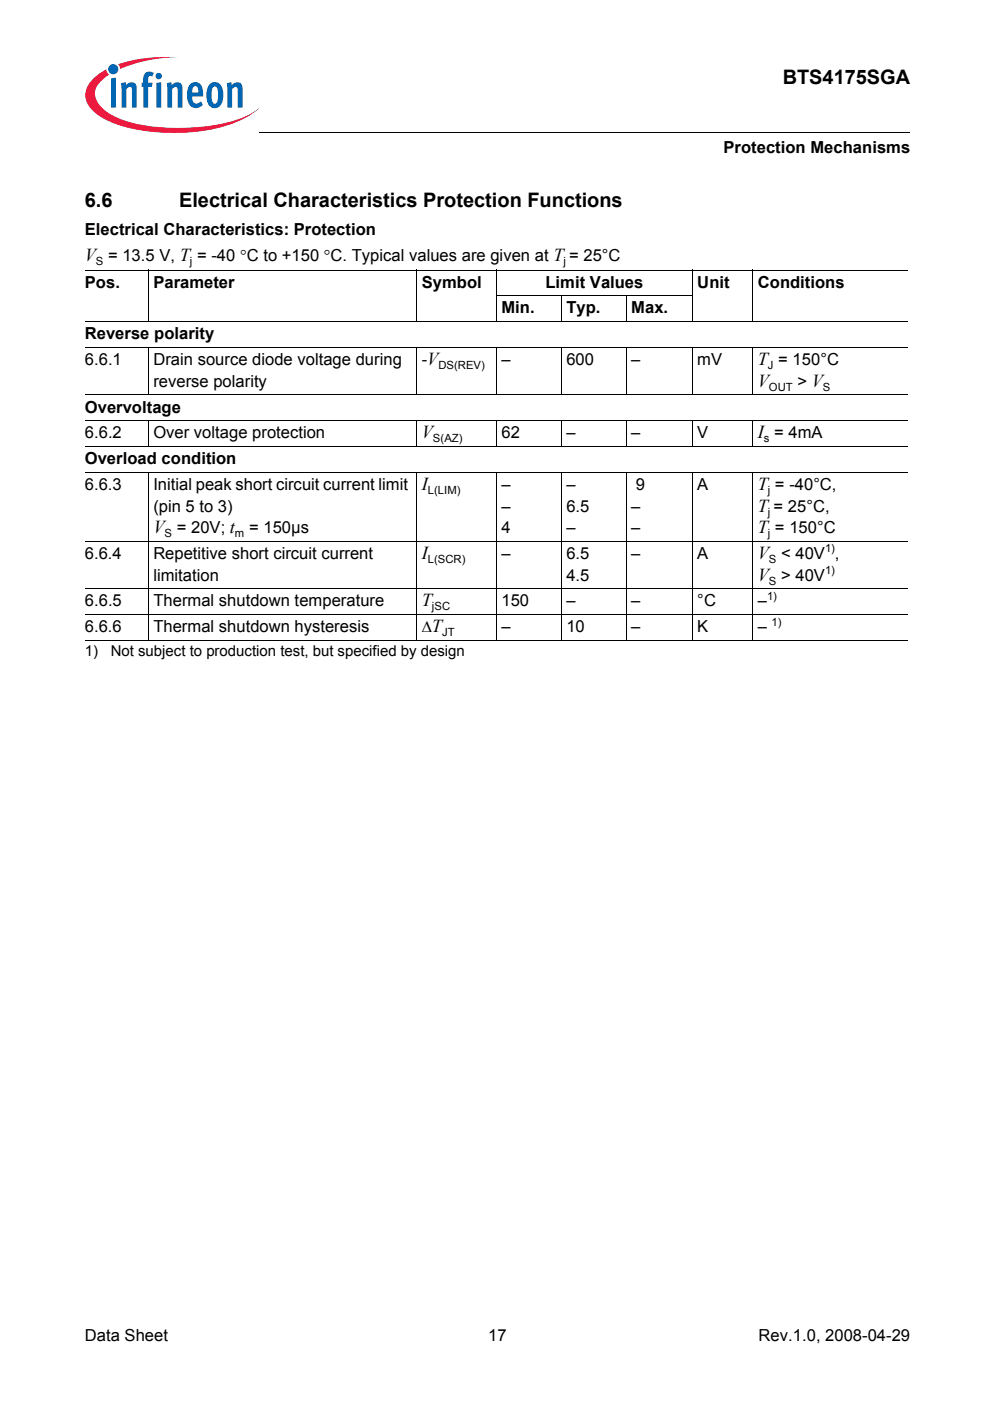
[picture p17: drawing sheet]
<svg xmlns="http://www.w3.org/2000/svg" width="210mm" height="297mm" viewBox="0 0 210 297" stroke-linecap="round" stroke-linejoin="round" font-family="sans-serif">
<defs><g id="words">
<g font-size="4.2">
<text x="165.9" y="17.8">BTS4175SGA</text>
<text x="18" y="43.8">6.6</text>
<text x="38" y="43.8">Electrical Characteristics Protection Functions</text>
</g>
<g font-size="3.9">
<text x="18" y="55.4">V = 13.5 V, T = -40 °C to +150 °C. Typical values are given at T = 25°C</text>
<text x="160.7" y="77.4">T = 150°C</text>
<text x="160.7" y="82">V</text>
<text x="89.4" y="92.9">V</text>
<text x="160.7" y="92.9">I = 4mA</text>
<text x="89.4" y="103.9">I</text>
<text x="160.7" y="103.9">T = -40°C,</text>
<text x="32.5" y="113">V = 20V; t</text>
<text x="160.7" y="108.5">T = 25°C,</text>
<text x="160.7" y="113">T = 150°C</text>
<text x="89.4" y="118.5">I</text>
<text x="160.7" y="118.5">V &lt; 40V ,</text>
<text x="160.7" y="123.1">V &gt; 40V</text>
<text x="89.4" y="128.6">T</text>
</g>
<g font-size="3.5">
<text x="153.4" y="32.5">Protection Mechanisms</text>
<text x="18" y="49.7">Electrical Characteristics: Protection</text>
<text x="18" y="61">Pos.</text>
<text x="32.5" y="61">Parameter</text>
<text x="89.4" y="61">Symbol</text>
<text x="115.7" y="61">Limit Values</text>
<text x="147.9" y="61">Unit</text>
<text x="160.7" y="61">Conditions</text>
<text x="18" y="71.9">Reverse polarity</text>
<text x="106.3" y="66.5">Min.</text>
<text x="120.1" y="66.5">Typ.</text>
<text x="133.8" y="66.5">Max.</text>
<text x="18" y="77.4">6.6.1</text>
<text x="32.5" y="77.4">Drain source diode voltage during</text>
<text x="89.4" y="77.4">-V</text>
<text x="106.3" y="77.4">–</text>
<text x="120.1" y="77.4">600</text>
<text x="133.8" y="77.4">–</text>
<text x="147.8" y="77.4">mV</text>
<text x="32.5" y="82">reverse polarity</text>
<text x="169.1" y="82">&gt; V</text>
<text x="18" y="87.5">Overvoltage</text>
<text x="18" y="92.9">6.6.2</text>
<text x="32.5" y="92.9">Over voltage protection</text>
<text x="106.3" y="92.9">62</text>
<text x="120.1" y="92.9">–</text>
<text x="133.8" y="92.9">–</text>
<text x="147.8" y="92.9">V</text>
<text x="18" y="98.4">Overload condition</text>
<text x="18" y="103.9">6.6.3</text>
<text x="32.5" y="103.9">Initial peak short circuit current limit</text>
<text x="106.3" y="103.9">–</text>
<text x="120.1" y="103.9">–</text>
<text x="134.8" y="103.9">9</text>
<text x="147.8" y="103.9">A</text>
<text x="32.5" y="108.5">(pin 5 to 3)</text>
<text x="52.8" y="113">= 150µs</text>
<text x="106.3" y="108.5">–</text>
<text x="106.3" y="113">4</text>
<text x="120.1" y="108.5">6.5</text>
<text x="120.1" y="113">–</text>
<text x="133.8" y="108.5">–</text>
<text x="133.8" y="113">–</text>
<text x="18" y="118.5">6.6.4</text>
<text x="32.5" y="118.5">Repetitive short circuit current</text>
<text x="106.3" y="118.5">–</text>
<text x="120.1" y="118.5">6.5</text>
<text x="133.8" y="118.5">–</text>
<text x="147.8" y="118.5">A</text>
<text x="32.5" y="123.1">limitation</text>
<text x="120.1" y="123.1">4.5</text>
<text x="18" y="128.6">6.6.5</text>
<text x="32.5" y="128.6">Thermal shutdown temperature</text>
<text x="106.3" y="128.6">150</text>
<text x="120.1" y="128.6">–</text>
<text x="133.8" y="128.6">–</text>
<text x="147.8" y="128.6">°C</text>
<text x="160.7" y="128.6">–</text>
<text x="18" y="134">6.6.6</text>
<text x="32.5" y="134">Thermal shutdown hysteresis</text>
<text x="89.4" y="134">ΔT</text>
<text x="106.3" y="134">–</text>
<text x="120.1" y="134">10</text>
<text x="133.8" y="134">–</text>
<text x="147.8" y="134">K</text>
<text x="160.7" y="134">–</text>
<text x="18" y="284.4">Data Sheet</text>
<text x="103.5" y="284.4">17</text>
<text x="160.8" y="284.4">Rev.1.0, 2008-04-29</text>
</g>
<g font-size="3.2">
<text x="18" y="139">1)</text>
<text x="23.5" y="139">Not subject to production test, but specified by design</text>
</g>
<g font-size="2.4">
<text x="20.3" y="56.2">S</text>
<text x="40.3" y="56.2">j</text>
<text x="119.5" y="56.2">j</text>
<text x="93" y="78.3">DS(REV)</text>
<text x="162.8" y="78.3">J</text>
<text x="163" y="82.9">OUT</text>
<text x="174.5" y="82.9">S</text>
<text x="91.8" y="93.8">S(AZ)</text>
<text x="161.9" y="93.8">s</text>
<text x="90.7" y="104.8">L(LIM)</text>
<text x="162.8" y="104.8">j</text>
<text x="34.9" y="113.9">S</text>
<text x="49.8" y="113.9">m</text>
<text x="162.8" y="109.3">j</text>
<text x="162.8" y="113.9">j</text>
<text x="90.7" y="119.4">L(SCR)</text>
<text x="163" y="119.4">S</text>
<text x="174.9" y="117.1">1)</text>
<text x="163" y="124">S</text>
<text x="174.9" y="121.7">1)</text>
<text x="91.6" y="129.4">jSC</text>
<text x="162.6" y="127.1">1)</text>
<text x="93.7" y="134.9">JT</text>
<text x="163.6" y="132.6">1)</text>
</g>
</g></defs>
<circle cx="24" cy="14.7" r="1.08" fill="#0166b3"/>
<g fill="#ed1a40">
<path d="M25 13.6l.8-.2a32.4 32.4 0 0 1 12-1.3 31.9 31.9 0 0 0-11.7 2.3l-.6 .2z"/>
<path d="M19.5 16.9a11.1 11.1 0 0 1 3.1-2.2l.1 .6 .4 .5a4.9 4.9 0 0 0-3 4.3 6.3 6.3 0 0 0 3.9 4.4 31.8 31.8 0 0 0 15.4 2.6 31.6 31.6 0 0 0 13.9-3l1.6-1.2a19.6 19.6 0 0 1-10.3 4.6 41.9 41.9 0 0 1-20.4-1.3 10.1 10.1 0 0 1-5.7-4.3 4.2 4.2 0 0 1 1-5z"/>
</g>
<g fill="#0166b3">
<path d="M23.5 16.6l1.1-.1v6.3h-1.1z"/>
<path d="M25.6 17.7l1-.3 .1 .6a1.21 1.21 0 0 1 1.5-.5 1.21 1.21 0 0 1 .8 1.3v4h-1l-.1-4.1a.41 .41 0 0 0-.6-.2l-.5 .4v3.9h-1z"/>
<path d="M30.9 15.4l.7-.2 .8 .1 .2 .2-.3 .7h-.1a.47 .47 0 0 0-.7 .2l-.1 1.1h1l-.2 .9h-.8v4.4h-1v-4.4h-.4v-.9h.4v-.7a1.75 1.75 0 0 1 .5-1.4z"/>
<path d="M35.3 17.7l1-.3 .1 .6a1.21 1.21 0 0 1 1.5-.5 1.21 1.21 0 0 1 .8 1.3v4h-1l-.1-4.1a.41 .41 0 0 0-.6-.2l-.5 .4v3.9h-1z"/>
<path d="M48.1 17.7l.9-.3 .1 .6a1.21 1.21 0 0 1 1.5-.5 1.21 1.21 0 0 1 .8 1.3v4h-1v-4.1a.41 .41 0 0 0-.7-.2l-.5 .4v3.9h-1z"/>
<path d="M33 16.1a.67 .67 0 0 1 1.3 0 .67 .67 0 0 1-1.3 0zM33.1 17.6l1.1-.2v5.4h-1.1z"/>
<path d="M40.4 17.8a1.58 1.58 0 0 1 1.7-.2 1.58 1.58 0 0 1 .9 1.5l.1 1.4h-2.4a1.08 1.08 0 0 0 .3 1.1 1.08 1.08 0 0 0 1.1 .2l.5-.3 .4 .7a1.87 1.87 0 0 1-2.2 .6 1.87 1.87 0 0 1-1.1-1.9v-1.7l.3-.8zM41 18.5l-.3 1.1h1.3v-.7a.58 .58 0 0 0-.4-.6 .58 .58 0 0 0-.6 .2z"/>
<path d="M44.6 17.7a1.75 1.75 0 0 1 1.9 0 1.75 1.75 0 0 1 .8 1.7v1.3a1.95 1.95 0 0 1-2.3 2.1 2.91 2.91 0 0 1-1.2-3.2 2.77 2.77 0 0 1 .8-1.9zM45.2 18.5a4.3 4.3 0 0 0 0 3.4l.4 .1a1.53 1.53 0 0 0 .6-1.9v-.4a1.18 1.18 0 0 0-.7-1.4z"/>
</g>
<path d="M55 28v.1z" fill="#000"/>
<path d="M55 28h137.9" fill="none" stroke="#000" stroke-width=".21"/>
<path d="M18 29h46v5h-46z" fill="#fff"/>
<g fill="none" stroke="#000" stroke-width=".21">
<path d="M18 57.2h174.5M31.5 57.2v11M88.4 57.2v11M105.3 57.2v11M146.8 57.2v11M159.6 57.2v11M18 68.2h174.5M18 73.6h174.5M31.5 73.6v10.2M88.4 73.6v10.2M105.2 62.7h41.7M105.3 73.6v10.2"/>
<path d="M119 62.7v5.5M119 73.6v10.2M132.8 62.7v5.5M132.8 73.6v10.2M146.8 73.6v10.2M159.6 73.6v10.2M18 83.7h174.5M18 89.2h174.5M18 94.6h174.5M31.5 89.1v5.6M88.4 89.1v5.6M105.3 89.1v5.6"/>
<path d="M119 89.1v5.6M132.8 89.1v5.6M146.8 89.1v5.6M159.6 89.1v5.6M18 100.1h174.5M18 114.8h174.5M31.5 100.1v35.7M88.4 100.1v35.7M105.3 100.1v35.7M119 100.1v35.7M132.8 100.1v35.7M146.8 100.1v35.7"/>
<path d="M159.6 100.1v35.7M18 124.8h174.5M18 130.3h174.5M18 135.8h174.5"/>
</g>
<use href="#words"/>
</svg>
